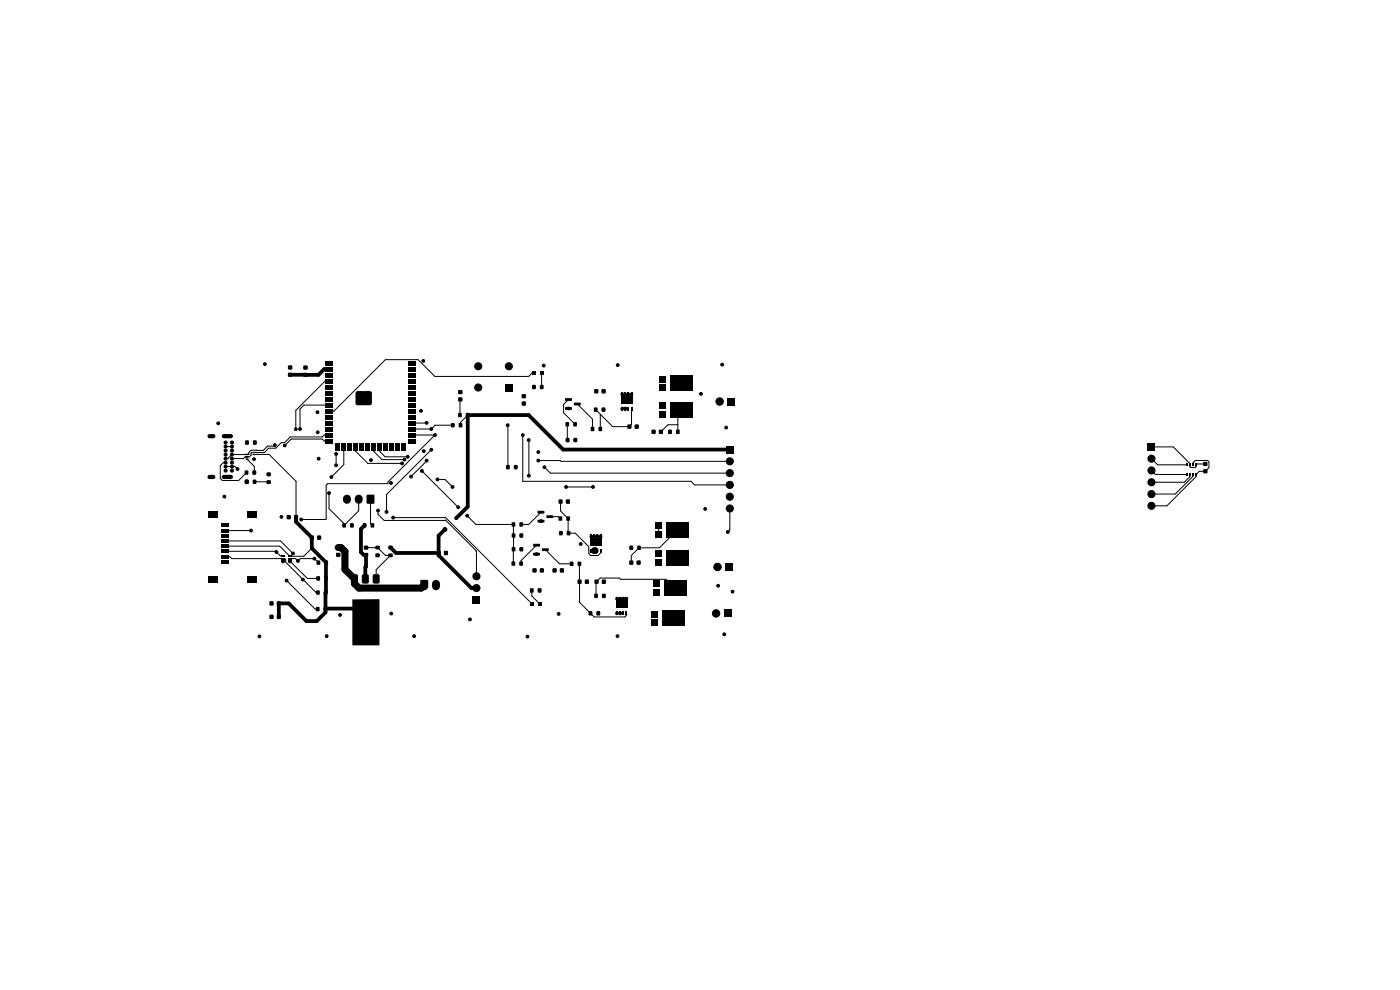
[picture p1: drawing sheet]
<svg xmlns="http://www.w3.org/2000/svg" width="297mm" height="210mm" viewBox="0 0 297 210" stroke-linecap="round" stroke-linejoin="round" font-family="sans-serif">
<g fill="#000">
<path d="M61.1 79.1h.9v.8h-.9zM61.1 77.6h.9v.7h-.9zM64.4 79.1h.8v.8h-.8zM64.4 77.6h.8v.8h-.8zM69.2 76.6h1.4v.9h-1.4zM69.2 77.9h1.4v.9h-1.4zM86.6 77.9h1.5v.9h-1.5zM86.6 76.6h1.5v.9h-1.5zM112.8 78.8h.8v.8h-.8zM114.5 78.8h.8v.8h-.8zM52 99.8h.6v.9h-.6zM52.1 93.5h.7v.8h-.7z"/>
<path d="M52.1 96.3h.6v.2h-.6zM52.1 96.8h.6v.2h-.6zM52.1 97.3h.6v.2h-.6zM53.6 99.8h.7v.9h-.7zM53.6 97.3h.6v.2h-.6zM53.6 96.3h.6v.2h-.6zM53.7 93.5h.7v.8h-.7zM69.2 79.1h1.4v.9h-1.4zM69.2 80.4h1.4v.9h-1.4zM69.2 81.7h1.4v.9h-1.4zM69.2 82.9h1.4v.9h-1.4zM69.2 84.2h1.4v.9h-1.4z"/>
<path d="M69.2 85.5h1.4v.9h-1.4zM69.2 86.8h1.4v.9h-1.4zM69.2 88h1.4v.9h-1.4zM69.2 89.3h1.4v.9h-1.4zM69.2 90.6h1.4v.9h-1.4zM69.2 91.8h1.4v.9h-1.4zM69.2 93.1h1.4v.9h-1.4zM71.2 94.1h.9v1.5h-.9zM72.5 94.1h.9v1.5h-.9zM73.8 94.1h.9v1.5h-.9zM75 94.1h.9v1.5h-.9zM75.5 83.1l.4-.1h2.5l.4 .1 .1 .3v2.1l-.1 .3-.4 .2h-2.5l-.4-.2-.1-.3v-2.1z"/>
<path d="M75.6 84h.8l.1 .5-.8 .1zM75.6 85h.8l.1 .5-.8 .1zM75.7 83.1h.8l.1 .5-.8 .1zM76.3 94.1h.9v1.5h-.9zM76.7 83.1h.8l.1 .5-.8 .1zM76.7 84h.8l.1 .5-.8 .1zM76.7 85h.8l.1 .5-.8 .1zM77.6 94.1h.9v1.5h-.9zM77.7 83.1h.8l.1 .5-.8 .1zM77.7 84h.8l.1 .5-.8 .1zM77.8 85h.8l.1 .5-.8 .1zM78.8 94.1h.9v1.5h-.9z"/>
<path d="M80.1 94.1h.9v1.5h-.9zM81.4 94.1h.9v1.5h-.9zM82.6 94.1h.9v1.5h-.9zM83.9 94.1h.9v1.5h-.9zM85.2 94.1h.9v1.5h-.9zM86.6 93.1h1.5v.9h-1.5zM86.6 91.8h1.5v.9h-1.5zM86.6 90.6h1.5v.9h-1.5zM86.6 89.3h1.5v.9h-1.5zM86.6 88h1.5v.9h-1.5zM86.6 86.8h1.5v.9h-1.5zM86.6 85.5h1.5v.9h-1.5z"/>
<path d="M86.6 84.2h1.5v.9h-1.5zM86.6 82.9h1.5v.9h-1.5zM86.6 81.7h1.5v.9h-1.5zM86.6 80.4h1.5v.9h-1.5zM86.6 79.1h1.5v.9h-1.5zM95.7 89.8h.7v.8h-.7zM97.2 87.6h.7v.9h-.7zM97.2 84.3h.9v.8h-.9zM97.2 82.8h.9v.8h-.9zM97.4 89.8h.6v.8h-.6zM98.9 87.6h.7v.9h-.7zM107.4 98.7h.7v.8h-.7z"/>
<path d="M107.2 81.4h1.5v1.6h-1.5zM109.1 98.7h.6v.8h-.6zM110.7 83.7h.8v.7h-.8zM110.7 85.2h.8v.8h-.8zM112.9 81.7h.7v.8h-.7zM114.6 81.7h.7v.8h-.7zM119.9 84.5h1.3l.1 .5h-1.3zM119.9 86.4h1.3l.1 .5h-1.3zM120 89.6h.7v.8h-.7zM120.1 92.9h.6v.9h-.6zM121.7 89.6h.6v.8h-.6zM121.7 92.9h.7v.9h-.7z"/>
<path d="M121.8 85.4h1.3l.1 .5-1.4 .1zM125.4 90.6h.6v.8h-.6zM126 86.5h.7v.8h-.7zM126.1 82.6h.8v.8h-.8zM127 90.6h.7v.8h-.7zM127.7 86.5h.7v.8h-.7zM127.7 82.6h.7v.8h-.7zM131.8 86.3h.4v.7h-.4zM131.8 83.3h.4v.7h-.4zM132.5 86.3h.4v.7h-.4zM132.5 83.3h.4v.7h-.4zM133.1 90.1h.8v.8h-.8z"/>
<path d="M133.1 86.3h.4v.7h-.4zM133.1 83.3h.4v.7h-.4zM133.8 86.3h.4v.7h-.4zM133.8 83.3h.4v.7h-.4zM131.8 84h2.4v1.6h-2.4zM134.7 90.1h.8v.8h-.8zM138.3 91.2h.7v.8h-.7zM139.9 79.7h1.4v1.4h-1.4zM139.9 81.6h1.4v1.4h-1.4zM139.9 85.4h1.4v1.4h-1.4zM139.9 87.2h1.4v1.4h-1.4zM139.8 91.2h.8v.8h-.8z"/>
<path d="M141.8 91.2h.7v.8h-.7zM142.2 79.7h4.8v3.3h-4.8zM142.2 85.3h4.8v3.4h-4.8zM143.5 91.2h.6v.8h-.6zM154.4 84.4h1.6v1.6h-1.6zM154.1 94.6h1.5v1.5h-1.5zM243.5 94h1.5v1.6h-1.5zM251.6 98.4h.4v.5h-.4zM252.3 98.4h.3v.5h-.3zM252.9 98.4h.4v.5h-.4zM253.6 98.4h.3v.5h-.3zM255.3 98h.8v.8h-.8z"/>
<path d="M255.3 99.6h.8v.8h-.8zM44.2 108.4h2v1.4h-2zM47 118.8h1.5v.8h-1.5zM47 117.7h1.5v.8h-1.5zM47 116.6h1.5v.8h-1.5zM47 115.5h1.5v.8h-1.5zM47 114.4h1.5v.8h-1.5zM47 113.3h1.5v.8h-1.5zM47 112.2h1.5v.8h-1.5zM47 111.1h1.5v.8h-1.5zM52 101.8h.7v.8h-.7zM53.7 101.8h.6v.8h-.6z"/>
<path d="M52.5 108.4h2v1.4h-2zM56.6 101.9h.8v.7h-.8zM56.6 100.3h.8v.7h-.8zM59.7 117.8h.6v.4h-.6zM59.7 118.3h.6v.4h-.6zM59.7 118.8h.6v.4h-.6zM61.2 118.8h.6v.4h-.6zM61.2 118.3h.6v.4h-.6zM61.2 117.8h.6v.4h-.6zM60.9 109.3h.7v.8h-.7zM62.4 109.3h.8v.8h-.8zM65.8 113.6h.7v.9h-.7z"/>
<path d="M67.3 113.6h.8v.9h-.8zM67.2 118.9h.7v.9h-.7zM68.9 118.9h.6v.9h-.6zM71.3 115.8h.9v.7h-.9zM71.3 117.3h.9v.8h-.9zM72.7 111h.6v.9h-.6zM74.3 111h.7v.9h-.7zM77 111h.7v.9h-.7zM77.2 117.3h.9v.8h-.9zM77.2 115.8h.9v.8h-.9zM78.7 111h.6v.9h-.6zM77.8 105h1.6v1.8h-1.6z"/>
<path d="M79.7 115.8h.8v.7h-.8zM79.7 117.5h.8v.6h-.8zM82.4 115.8h.9v.7h-.9zM82.4 117.5h.9v.6h-.9zM92.7 116.9h.7v.8h-.7zM94.2 116.9h.8v.8h-.8zM108.6 110.8h.7v.9h-.7zM108.6 113.2h.7v.8h-.7zM108.6 116.1h.7v.8h-.7zM108.6 119.1h.6v.9h-.6zM110.2 110.8h.7v.9h-.7zM110.3 113.2h.6v.8h-.6z"/>
<path d="M110.3 116.1h.6v.8h-.6zM110.2 119.1h.7v.9h-.7zM113.1 115.4h1.4l.1 .5h-1.4zM113.1 117.3h1.4l.1 .5h-1.4zM114.1 108.4h1.3l.1 .5h-1.4zM114.1 110.3h1.3l.1 .5h-1.4zM115 116.3h1.3l.1 .5-1.3 .1zM115.9 109.3h1.4l.1 .5-1.4 .1zM118.5 109.6h.7v.8h-.7zM118.5 106h.8v.8h-.8zM118.6 112.7h.7v.8h-.7zM120.1 106h.8v.8h-.8z"/>
<path d="M120.2 109.6h.7v.8h-.7zM120.3 112.7h.7v.8h-.7zM120.9 119.2h.7v.8h-.7zM122.6 119.2h.7v.8h-.7zM125.2 116.5h.5v.7h-.5zM125.2 113.5h.5v.7h-.5zM125.9 116.5h.4v.7h-.4zM125.9 113.5h.4v.7h-.4zM126.5 116.5h.5v.7h-.5zM126.5 113.5h.5v.7h-.5zM127.2 116.5h.4v.7h-.4zM127.2 113.5h.4v.7h-.4z"/>
<path d="M125.2 114.2h2.4v1.5h-2.4zM133.5 118.9h.8v.9h-.8zM133.6 115.8h.7v.8h-.7zM135.1 118.9h.8v.9h-.8zM135.2 115.8h.7v.8h-.7zM139 116.8h1.4v1.4h-1.4zM139 110.8h1.4v1.4h-1.4zM139 112.6h1.4v1.4h-1.4zM141.3 110.7h4.8v3.4h-4.8zM251.6 100.4h.4v.5h-.4zM252.3 100.4h.3v.5h-.3zM252.9 100.4h.4v.5h-.4z"/>
<path d="M253.6 100.4h.3v.5h-.3zM44.2 122.1h2v1.5h-2zM52.5 122.1h2v1.5h-2zM57.2 130.4h.8v.9h-.8zM57.2 127.6h.8v.8h-.8zM58.8 130.4h.7v.9h-.7zM58.8 127.6h.7v.8h-.7zM67.1 128.8h.6v.8h-.6zM67.1 125.3h.7v.8h-.7zM67.2 122.3h.6v.8h-.6zM68.7 128.8h.7v.8h-.7zM68.8 125.3h.6v.8h-.6z"/>
<path d="M68.8 122.3h.7v.8h-.7zM74.5 122l.3-.2h.9l.2 .2v1.4l-.1 .3-1 .1-.3-.2zM76.8 122l.3-.2h.9l.2 .2v1.4l-.1 .3-1 .1-.3-.2zM75.7 128.2l.4-.1 3 .1 .3 .3-.1 1.3-.4 .3-3-.1-.3-.4v-1.1zM79.2 121.9l1-.1 .3 .2v1.4l-.1 .3-1 .1-.3-.2-.1-1.4zM74.8 127.2h5.7l-.1 9.7-5.6-.1zM89.2 123.1l1.4-.1 .2 .2v1.4l-.5 .6h-.9l-.2-.2zM100.3 126.5h1.5v1.5h-1.5zM112.5 124.8h.7v.9h-.7zM112.4 127.7h.8v.8h-.8zM113 120.6h.8v.8h-.8zM114.1 124.8h.7v.9h-.7z"/>
<path d="M114.1 127.7h.8v.8h-.8zM114.6 120.6h.7v.8h-.7zM117.3 120.6h.7v.8h-.7zM118.8 120.6h.8v.8h-.8zM122.6 123h.7v.8h-.7zM124.1 123h.8v.8h-.8zM124.9 129.7h.7v.8h-.7zM126.2 123h.7v.8h-.7zM126.1 126h.7v.8h-.7zM126.6 129.7h.7v.8h-.7zM127.7 123h.8v.8h-.8zM127.8 126h.6v.8h-.6z"/>
<path d="M130.7 129.7h.4v.7h-.4zM130.7 126.7h.4v.7h-.4zM131.4 129.7h.4v.7h-.4zM131.4 126.7h.4v.7h-.4zM132 129.7h.4v.7h-.4zM132 126.7h.4v.7h-.4zM132.7 129.7h.4v.7h-.4zM132.7 126.7h.4v.7h-.4zM130.7 127.4h2.4v1.5h-2.4zM138.2 129.6h1.4v1.4h-1.4zM138.2 131.4h1.4v1.4h-1.4zM138.5 123.2h1.4v1.4h-1.4z"/>
<path d="M138.5 125h1.4v1.4h-1.4zM139 118.6h1.4v1.4h-1.4zM140.5 129.5h4.8v3.4h-4.8zM140.8 123.1h4.9v3.4h-4.9zM141.3 116.7h4.8v3.4h-4.8zM153.6 129.3h1.6v1.6h-1.6zM153.9 119.5h1.6v1.6h-1.6z"/>
</g>
<g fill="#000" stroke="#000" stroke-width=".21">
<circle cx="56.2" cy="77.3" r=".3"/>
<circle cx="61.6" cy="78" r=".3"/>
<circle cx="64.8" cy="78" r=".3"/>
<circle cx="69.9" cy="77" r=".3"/>
<circle cx="69.9" cy="79.6" r=".3"/>
<circle cx="87.4" cy="77" r=".3"/>
<circle cx="89.8" cy="76.6" r=".3"/>
<circle cx="101.4" cy="77.7" r=".75"/>
<circle cx="107.9" cy="77.7" r=".75"/>
<circle cx="115.4" cy="77.6" r=".3"/>
<circle cx="131.1" cy="77.4" r=".3"/>
<circle cx="153.2" cy="77.3" r=".3"/>
<circle cx="46.3" cy="89.8" r=".3"/>
<circle cx="47.9" cy="97.3" r=".32"/>
<circle cx="47.9" cy="99" r=".32"/>
<circle cx="47.9" cy="95.6" r=".32"/>
<circle cx="47.9" cy="99.8" r=".32"/>
<circle cx="47.9" cy="94.7" r=".32"/>
<circle cx="47.9" cy="93.9" r=".32"/>
<circle cx="47.9" cy="98.1" r=".32"/>
<circle cx="47.9" cy="96.4" r=".33"/>
<circle cx="49.2" cy="97.3" r=".32"/>
<circle cx="49.2" cy="99" r=".32"/>
<circle cx="49.2" cy="95.6" r=".32"/>
<circle cx="49.2" cy="93.9" r=".32"/>
<circle cx="49.2" cy="94.7" r=".32"/>
<circle cx="49.2" cy="99.8" r=".32"/>
<circle cx="49.2" cy="98.1" r=".32"/>
<circle cx="49.2" cy="96.4" r=".33"/>
<circle cx="50.4" cy="99.5" r=".3"/>
<circle cx="52.3" cy="93.9" r=".3"/>
<circle cx="53.9" cy="97.4" r=".3"/>
<circle cx="54.1" cy="93.9" r=".3"/>
<circle cx="58.3" cy="94.4" r=".3"/>
<circle cx="60.4" cy="94.5" r=".3"/>
<circle cx="62.7" cy="91" r=".3"/>
<circle cx="63.6" cy="91" r=".3"/>
<circle cx="67.3" cy="87.4" r=".3"/>
<circle cx="67.4" cy="91.7" r=".3"/>
<circle cx="67.6" cy="97.3" r=".3"/>
<circle cx="69.9" cy="88.5" r=".3"/>
<circle cx="69.9" cy="82.1" r=".3"/>
<circle cx="71.3" cy="98.7" r=".3"/>
<circle cx="71.3" cy="96.3" r=".3"/>
<circle cx="75.9" cy="85.3" r=".3"/>
<circle cx="75.9" cy="84.3" r=".3"/>
<circle cx="76.4" cy="83.4" r=".3"/>
<circle cx="77.1" cy="85.3" r=".3"/>
<circle cx="77.1" cy="84.3" r=".3"/>
<circle cx="77.8" cy="83.4" r=".3"/>
<circle cx="78.4" cy="85.3" r=".3"/>
<circle cx="78.4" cy="84.3" r=".3"/>
<circle cx="78.7" cy="97.6" r=".3"/>
<circle cx="85.3" cy="98.3" r=".3"/>
<circle cx="85.8" cy="97.5" r=".3"/>
<circle cx="86.5" cy="96.9" r=".3"/>
<circle cx="89.3" cy="87.1" r=".3"/>
<circle cx="89.5" cy="99.9" r=".3"/>
<circle cx="89.9" cy="95.7" r=".3"/>
<circle cx="90.5" cy="97.7" r=".3"/>
<circle cx="90.5" cy="89.7" r=".3"/>
<circle cx="91.5" cy="91" r=".3"/>
<circle cx="91.5" cy="95.4" r=".3"/>
<circle cx="92.3" cy="92.3" r=".3"/>
<circle cx="96.1" cy="90.2" r=".3"/>
<circle cx="97.7" cy="83.2" r=".3"/>
<circle cx="97.7" cy="84.7" r=".3"/>
<circle cx="101.4" cy="82.2" r=".75"/>
<circle cx="107.7" cy="90.2" r=".3"/>
<circle cx="109.4" cy="99.1" r=".3"/>
<circle cx="110.9" cy="92.3" r=".3"/>
<circle cx="111.1" cy="85.6" r=".3"/>
<circle cx="111.1" cy="84.1" r=".3"/>
<circle cx="112.1" cy="93.4" r=".3"/>
<circle cx="113.3" cy="82.1" r=".3"/>
<circle cx="114.2" cy="97.7" r=".3"/>
<circle cx="114.2" cy="95.9" r=".3"/>
<circle cx="115.5" cy="99.1" r=".3"/>
<circle cx="120.4" cy="93.4" r=".3"/>
<circle cx="120.6" cy="86.7" r=".3"/>
<circle cx="122.1" cy="93.4" r=".3"/>
<circle cx="126.5" cy="83" r=".3"/>
<circle cx="128" cy="86.9" r=".3"/>
<circle cx="128.1" cy="83" r=".3"/>
<circle cx="132" cy="83.7" r=".3"/>
<circle cx="132" cy="86.7" r=".3"/>
<circle cx="132.7" cy="83.7" r=".3"/>
<circle cx="132.7" cy="86.7" r=".3"/>
<circle cx="133" cy="84.8" r=".3"/>
<circle cx="133.3" cy="83.7" r=".3"/>
<circle cx="134" cy="83.7" r=".3"/>
<circle cx="135.1" cy="90.5" r=".3"/>
<circle cx="138.6" cy="91.6" r=".3"/>
<circle cx="140.6" cy="82.3" r=".3"/>
<circle cx="140.6" cy="80.4" r=".3"/>
<circle cx="140.6" cy="86.1" r=".3"/>
<circle cx="140.6" cy="87.9" r=".3"/>
<circle cx="142.2" cy="91.6" r=".3"/>
<circle cx="144.6" cy="81.3" r=".3"/>
<circle cx="148.7" cy="83.6" r=".3"/>
<circle cx="152.7" cy="85.2" r=".79"/>
<circle cx="154" cy="90.7" r=".3"/>
<circle cx="154.8" cy="97.9" r=".75"/>
<circle cx="244.3" cy="99.8" r=".75"/>
<circle cx="244.3" cy="97.3" r=".75"/>
<circle cx="45.2" cy="109.1" r=".3"/>
<circle cx="47.6" cy="105.4" r=".3"/>
<circle cx="47.8" cy="113.7" r=".3"/>
<circle cx="52.4" cy="102.2" r=".4"/>
<circle cx="53.3" cy="112.5" r=".3"/>
<circle cx="53.5" cy="109.1" r=".3"/>
<circle cx="53.9" cy="100.2" r=".3"/>
<circle cx="57" cy="102.3" r=".3"/>
<circle cx="57" cy="100.6" r=".3"/>
<circle cx="58.6" cy="117.1" r=".3"/>
<circle cx="59.7" cy="109.7" r=".3"/>
<circle cx="60" cy="119.1" r=".3"/>
<circle cx="61.3" cy="109.7" r=".3"/>
<circle cx="61.5" cy="119.1" r=".3"/>
<circle cx="62.1" cy="117.4" r=".3"/>
<circle cx="63.2" cy="119" r=".3"/>
<circle cx="63.9" cy="110.2" r=".3"/>
<circle cx="66.7" cy="118.5" r=".3"/>
<circle cx="67.7" cy="114.1" r=".3"/>
<circle cx="69.8" cy="104.6" r=".3"/>
<circle cx="70.3" cy="101.2" r=".3"/>
<circle cx="71.7" cy="117.7" r=".3"/>
<circle cx="74.7" cy="111.5" r=".3"/>
<circle cx="77.7" cy="117.7" r=".3"/>
<circle cx="80.1" cy="117.8" r=".3"/>
<circle cx="80.2" cy="108.3" r=".3"/>
<circle cx="82" cy="108.6" r=".3"/>
<circle cx="82.9" cy="116.2" r=".3"/>
<circle cx="83" cy="102.5" r=".3"/>
<circle cx="83.4" cy="109.8" r=".3"/>
<circle cx="87.2" cy="101.1" r=".3"/>
<circle cx="92.8" cy="101.7" r=".3"/>
<circle cx="94.4" cy="112.3" r=".4"/>
<circle cx="94.6" cy="117.3" r=".3"/>
<circle cx="96" cy="103.3" r=".3"/>
<circle cx="96.8" cy="109.9" r=".3"/>
<circle cx="97.2" cy="107.6" r=".3"/>
<circle cx="99.1" cy="109.4" r=".3"/>
<circle cx="110.6" cy="113.6" r=".3"/>
<circle cx="110.6" cy="116.5" r=".3"/>
<circle cx="112.2" cy="100.9" r=".3"/>
<circle cx="113.8" cy="117.5" r=".3"/>
<circle cx="114.8" cy="110.5" r=".3"/>
<circle cx="119" cy="113.1" r=".3"/>
<circle cx="120.1" cy="103.3" r=".3"/>
<circle cx="120.5" cy="106.4" r=".3"/>
<circle cx="123.2" cy="115.4" r=".3"/>
<circle cx="125.4" cy="116.8" r=".25"/>
<circle cx="125.5" cy="113.8" r=".3"/>
<circle cx="125.8" cy="103.3" r=".3"/>
<circle cx="126.1" cy="116.8" r=".25"/>
<circle cx="126.1" cy="113.8" r=".3"/>
<circle cx="126.8" cy="113.8" r=".3"/>
<circle cx="127.4" cy="113.8" r=".3"/>
<circle cx="133.9" cy="116.2" r=".3"/>
<circle cx="135.5" cy="119.4" r=".3"/>
<circle cx="139.7" cy="119.3" r=".3"/>
<circle cx="139.7" cy="117.5" r=".3"/>
<circle cx="139.7" cy="113.3" r=".3"/>
<circle cx="143.7" cy="118.4" r=".3"/>
<circle cx="149.6" cy="108" r=".3"/>
<circle cx="154.4" cy="112.8" r=".3"/>
<circle cx="154.8" cy="107.9" r=".75"/>
<circle cx="154.8" cy="102.9" r=".75"/>
<circle cx="154.8" cy="100.4" r=".75"/>
<circle cx="154.8" cy="105.4" r=".75"/>
<circle cx="244.3" cy="104.8" r=".75"/>
<circle cx="244.3" cy="107.3" r=".75"/>
<circle cx="244.3" cy="102.3" r=".75"/>
<circle cx="45.2" cy="122.8" r=".3"/>
<circle cx="53.5" cy="122.8" r=".3"/>
<circle cx="55" cy="135" r=".3"/>
<circle cx="57.6" cy="128" r=".3"/>
<circle cx="57.6" cy="130.9" r=".3"/>
<circle cx="60.8" cy="123.2" r=".3"/>
<circle cx="64.3" cy="122.9" r=".3"/>
<circle cx="67.5" cy="122.7" r=".3"/>
<circle cx="69.3" cy="134.9" r=".3"/>
<circle cx="72.1" cy="130.5" r=".3"/>
<circle cx="83" cy="130.1" r=".3"/>
<circle cx="87.8" cy="134.9" r=".3"/>
<circle cx="99.7" cy="131.4" r=".3"/>
<circle cx="101.1" cy="122.2" r=".75"/>
<circle cx="101.1" cy="124.7" r=".75"/>
<circle cx="111.9" cy="135.1" r=".3"/>
<circle cx="113.4" cy="121" r=".3"/>
<circle cx="114.5" cy="125.2" r=".3"/>
<circle cx="114.9" cy="121" r=".3"/>
<circle cx="117.7" cy="121" r=".3"/>
<circle cx="118.5" cy="130.2" r=".3"/>
<circle cx="119.2" cy="121" r=".3"/>
<circle cx="124.5" cy="123.4" r=".3"/>
<circle cx="126.9" cy="130.1" r=".3"/>
<circle cx="128.1" cy="123.4" r=".3"/>
<circle cx="128.1" cy="126.4" r=".3"/>
<circle cx="130.9" cy="130.1" r=".3"/>
<circle cx="130.9" cy="127" r=".3"/>
<circle cx="131" cy="134.9" r=".3"/>
<circle cx="131.6" cy="127" r=".3"/>
<circle cx="131.6" cy="130.1" r=".3"/>
<circle cx="131.9" cy="128.1" r=".3"/>
<circle cx="132.2" cy="127" r=".3"/>
<circle cx="132.9" cy="127" r=".3"/>
<circle cx="138.9" cy="130.3" r=".3"/>
<circle cx="138.9" cy="132.1" r=".3"/>
<circle cx="139.2" cy="125.7" r=".3"/>
<circle cx="139.2" cy="123.9" r=".3"/>
<circle cx="142.9" cy="131.2" r=".3"/>
<circle cx="151.9" cy="130.1" r=".79"/>
<circle cx="152.2" cy="120.3" r=".79"/>
<circle cx="152.3" cy="124.2" r=".3"/>
<circle cx="153.6" cy="134.6" r=".3"/>
<circle cx="155.4" cy="125.5" r=".3"/>
</g>
<path d="M73.6 105.8v.2M76.1 105.8v.2M92.5 123.9v.5" fill="none" stroke="#000" stroke-width="1.7"/>
<path d="M44.4 92.5h.9M47.5 92.5h1.5M44.4 101.2h.9M47.5 101.2h1.5" fill="none" stroke="#000" stroke-width=".9"/>
<g fill="none" stroke="#000" stroke-width=".21">
<path d="M113.2 79.2h-.4l-.7 .7h-19.8l-3.6-3.6h-6.9l-11 10.9h-.9M114.9 79.2v2.9M47.9 96.4h.1M47.9 99h2l.5 .5M47.9 94.7h1.3M47.9 98.1h-.5l-.7 .7v2.7l.5 .4h3.4l1.7-1.6M52.2 96.9h.1M52.2 96.9v.1M52.2 97h.2M52.4 97.4l1.6 1.5v1.4M52.4 96.4h.1M52.4 96.9v.1"/>
<path d="M52.4 96.9h.1M53.9 96.4h3.2l5.7 5.7v7.6M58.3 94.4l-.2 .2h-1.3l-1 .9h-2.5l-.5 .5v.4h-3.6l-.9 .9h-.4M60.4 94.5h.1M69.9 92.3h-1.1l-.4 .4h-6.8l-1.2 1.2h-.7l-1.2 1.2h-1.5l-.9 .9h-2.6l-.2 .1v.5l-.4 .3h-.9l-.3 .4h-2.5M69.9 93.6h-1.1l-.4-.5h-6.6l-1.4 1.4M69.9 80.9h-.9l-6.3 6.2v4M69.9 85.9h-5.4l-.9 .9v4.2M71.3 96.3v2.4M72.9 94.8v3.8l-2.6 2.6M75.5 94.8v1l2.5 2.5h7.3M79.3 94.8v1l1.7 1.7h4.8"/>
<path d="M80.6 94.8v1l1.1 1.1h4.8M87.4 92.3h4.9M89.5 99.9l7.7 7.7M90.5 89.7h-3.1M90.5 97.7l-3.3 3.4M91.5 95.4l-9.5 9.5v3.7M92.3 92.3l-10 10v.3h-12.8l-.3 .3v7.2l-5.3 .1M92.3 92.3h.1M96 90.2h-3.7l-.8 .8h-4.1M97.7 84.7l-.1 3.4M99.2 88.1l-1.5 1.5v.6M107.7 90.2l.1 8.9"/>
<path d="M110.9 92.3v9.8h35.7l.8 .8h7.4M112.1 93.4l.1 7.5M114.2 97.7h4.7l.1 .2h35.8M115.5 99.1l1.3 1.3h38M120.4 90v3.4M120.6 84.8l-1 1v1.8l2.4 2.4M122.5 85.7l3.2 3.2v2.1M127.4 88l-.2 3.1M132.7 86.7h.6M134 86.7v3.4l-.5 .4h-3.5l-3.6-3.6M143.8 90.1h-2.1l-1.5 1.5M144.6 87l-.8 .8v3.8"/>
<path d="M244.3 94.8h4.6l3.6 3.6v.8h1.1l.3-.8h1.8M244.3 97.3l1.3 1.3h6.2M244.3 99.8l.8 .9h6.7M253.1 98.6v-.4l.5-.5h2.6l.3 .3v1.2l-.8 .8h-1.3l-.6 .7v.4l-6.2 6.2h-3.3M47.8 115.9h11.5l2.2 2.1h2.9l1.7-1.7M47.8 118.1h.9l.5 .4h11.2l.2 .2v.6l6.5 6.4h.3M47.8 114.8h11.7l2.6 2.6M47.8 117h10.7l.9 .9 .6 .1M47.8 112.6h5.4M52.3 102.2h.1M54 102.2l3 .1M61.5 118.5h1.2l.5 .5 .5-.5h3l.8 .9"/>
<path d="M61.5 119l3.7 3.7h2.3M69.8 104.6v3.3l3.2 3.2v.4l3.1-3.1v-2.5M77.6 116.2h2.5M78.6 105.9v5.2l.4 .4M80.1 116.2l1.6 1.6h1.1l-3 3.1v1.9M80.1 116.2h.1M80.2 108.3v.8l1.3 1.3 13-.1 6.5 6.5 .1 5.5M83.4 109.8h11.2l18.2 18.3M92.8 101.7h1.6l1.6 1.6M99.1 109.4l1.8 1.9h8v5.2M108.9 113.4h.1M108.9 116.5h.1"/>
<path d="M108.9 116.5v3.1M113.8 115.7l-3.3 3.2v.7M114.8 108.7l-2.6 2.6h-1.6M115.7 116.6l3 3h2.6M116.6 109.6h1.9l.4 .4M118.9 106.4v2l1.6 1.6v3l1.5 .1 2.9 2.9v1.4l.4 .5h1.6l.5-.6v-.5M120.1 103.3h5.7M122.9 119.6v8.2l3.1 3.1h6.5l.4-.3v-.6M139.7 111.5v1.8M143.7 112.4l-3.8 3.8h-4.3l-1.7 1.7v1.5M154.8 107.9v4.5l-.4 .5M252.5 100.7v.4l-1.3 1.2h-6.9"/>
<path d="M253.1 100.7v.3l-3.8 3.8h-5M60.8 123.2l6.1 6h.5M112.8 125.3v1.1l1.7 1.7M122.9 123.4h.1M131.5 128.1h.4M132.2 130l-.6 .1M143.2 124.8l-1.9-1.9h-9.7l-.2-.3h-4.1l-.9 .9v2.9"/>
</g>
<path d="M71.7 116.2h.6l.9 .8v3.8l2 2v1l.9 1h13.2l.7-.7M126.1 116.8h.1" fill="none" stroke="#000" stroke-width="1.5"/>
<path d="M64.8 79.5h.1M69.9 78.3h-1.1l-1.2 1.2h-6.1M154.8 95.4h-35.3l-7.4-7.3h-12.9v19.4l-2.4 2.4M62.8 109.7v1l3.3 3.4v2.2l3.1 3.1-.2 10.5-1.8 1.9h-2.2l-3.7-3.8h-2.1v2.9M77.3 111.5l-.7 .7v4.9l.6 .6h.4l-.1 5.1M82.8 116.2l1.2 1.1h9.1M94.4 112.3l-1.3 1.4v4.1l6.9 7h1.1M77.5 129.1l-8.5 .1" fill="none" stroke="#000" stroke-width=".8"/>
</svg>
